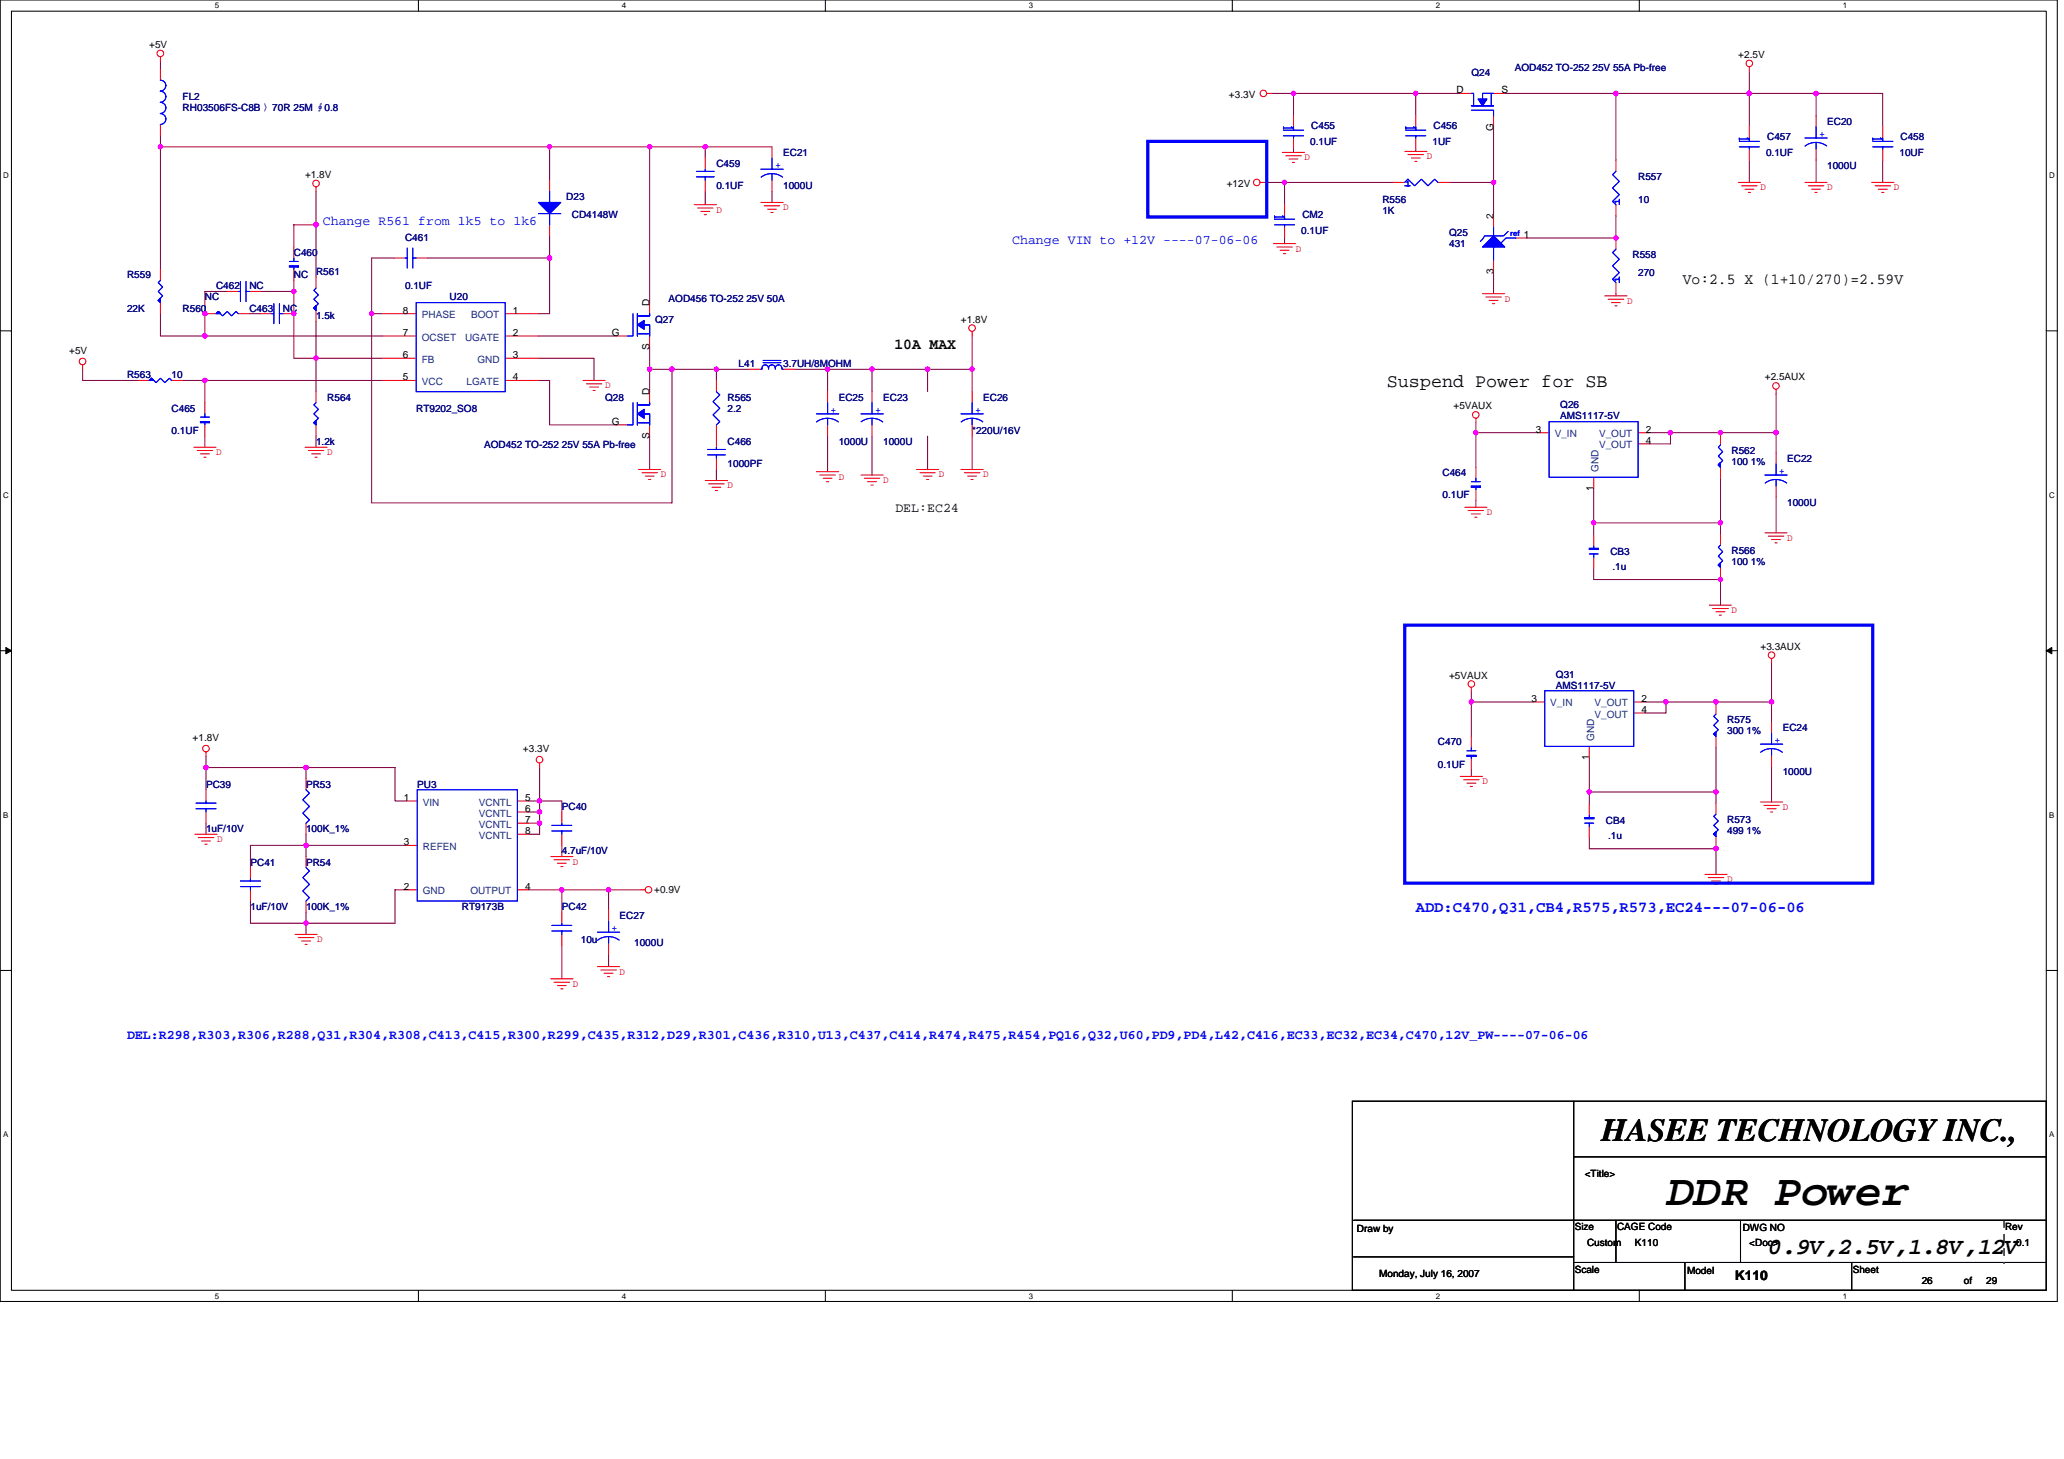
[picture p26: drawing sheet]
<svg xmlns="http://www.w3.org/2000/svg" width="297mm" height="210mm" viewBox="0 0 297 210" stroke-linecap="round" stroke-linejoin="round" font-family="sans-serif">
<defs><g id="words">
<text font-size="6.4" x="240.1" y="173.3">DDR Power</text>
<text font-size="4.6" x="230.5" y="164.2">HASEE TECHNOLOGY INC.,</text>
<text font-size="3.3" x="254.5" y="180.4">0.9V,2.5V,1.8V,12V</text>
<text font-size="2.7" x="199.6" y="55.6">Suspend Power for SB</text>
<g font-size="2.2">
<text x="242.2" y="40.8">Vo:2.5 X (1+10/270)=2.59V</text>
<text x="128.7" y="50.2">10A MAX</text>
</g>
<text font-size="2.2" fill="#00f" x="203.7" y="131.2">ADD:C470,Q31,CB4,R575,R573,EC24---07-06-06</text>
<g font-size="1.9" fill="#00f">
<text x="46.5" y="32.4">Change R561 from 1k5 to 1k6</text>
<text x="145.7" y="35.2">Change VIN to +12V ----07-06-06</text>
<text x="18.3" y="149.5">DEL:R298,R303,R306,R288,Q31,R304,R308,C413,C415,R300,R299,C435,R312,D29,R301,C436,R310,U13,C437,C414,R474,R475,R454,PQ16,Q32,U60,PD9,PD4,L42,C416,EC33,EC32,EC34,C470,12V_PW----07-06-06</text>
</g>
<g font-size="1.9">
<text x="128.9" y="73.7">DEL:EC24</text>
<text x="249.7" y="184.2">K110</text>
</g>
<g font-size="1.4">
<text x="21.5" y="6.9">+5V</text>
<text x="250.2" y="8.3">+2.5V</text>
<text x="176.9" y="14.1">+3.3V</text>
<text x="209.6" y="13.4">D</text>
<text x="216.1" y="13.4">S</text>
<text x="214.9" y="18.9" transform="rotate(-90 214.9 18.9)">G</text>
<text x="43.9" y="25.6">+1.8V</text>
<text x="176.5" y="26.9">+12V</text>
<text x="214.9" y="31.5" transform="rotate(-90 214.9 31.5)">2</text>
<text x="219.3" y="34.2">1</text>
<text x="214.9" y="39.4" transform="rotate(-90 214.9 39.4)">3</text>
<text x="58" y="45.1">8</text>
<text x="73.8" y="45.1">1</text>
<text x="93.5" y="44" transform="rotate(-90 93.5 44)">D</text>
<text x="138.3" y="46.4">+1.8V</text>
<text x="10" y="50.9">+5V</text>
<text x="58" y="51.5">6</text>
<text x="58" y="48.3">7</text>
<text x="73.8" y="51.5">3</text>
<text x="73.8" y="48.3">2</text>
<text x="88" y="48.3">G</text>
<text x="93.5" y="50.4" transform="rotate(-90 93.5 50.4)">S</text>
<text x="58" y="54.7">5</text>
<text x="73.8" y="54.7">4</text>
<text x="93.5" y="56.8" transform="rotate(-90 93.5 56.8)">D</text>
<text x="209.2" y="58.9">+5VAUX</text>
<text x="254" y="54.7">+2.5AUX</text>
<text x="88" y="61.1">G</text>
<text x="93.5" y="63.2" transform="rotate(-90 93.5 63.2)">S</text>
<text x="221" y="62.2">3</text>
<text x="236.9" y="62.2">2</text>
<text x="236.9" y="63.8">4</text>
<text x="229.3" y="70.6" transform="rotate(-90 229.3 70.6)">1</text>
<text x="253.4" y="93.5">+3.3AUX</text>
<text x="208.6" y="97.6">+5VAUX</text>
<text x="220.4" y="101">3</text>
<text x="236.2" y="101">2</text>
<text x="27.7" y="106.6">+1.8V</text>
<text x="236.2" y="102.6">4</text>
<text x="75.3" y="108.2">+3.3V</text>
<text x="228.7" y="109.3" transform="rotate(-90 228.7 109.3)">1</text>
<text x="58.1" y="115.2">1</text>
<text x="75.6" y="115.2">5</text>
<text x="75.6" y="116.8">6</text>
<text x="75.6" y="118.4">7</text>
<text x="75.6" y="120">8</text>
<text x="58.1" y="121.6">3</text>
<text x="58.1" y="128">2</text>
<text x="75.6" y="128">4</text>
<text x="94.1" y="128.5">+0.9V</text>
<text x="228.1" y="169.3">&lt;Title&gt;</text>
<text x="195.3" y="177.3">Draw by</text>
<text x="226.6" y="177">Size</text>
<text x="228.4" y="179.2">Custom</text>
<text x="232.7" y="177">CAGE Code</text>
<text x="235.3" y="179.2">K110</text>
<text x="250.8" y="177.2">DWG NO</text>
<text x="251.8" y="179.2">&lt;Doc&gt;</text>
<text x="288.6" y="177">Rev</text>
<text x="290.2" y="179.2">0.1</text>
<text x="198.5" y="183.7">Monday, July 16, 2007</text>
<text x="226.6" y="183.1">Scale</text>
<text x="242.8" y="183.2">Model</text>
<text x="266.6" y="183.1">Sheet</text>
<text x="276.6" y="184.7">26</text>
<text x="282.6" y="184.7">of</text>
<text x="285.9" y="184.7">29</text>
</g>
<g font-size="1.4" fill="#000080">
<text x="211.7" y="10.9">Q24</text>
<text x="218" y="10.3">AOD452 TO-252 25V 55A Pb-free</text>
<text x="26.3" y="14.4">FL2</text>
<text x="26.3" y="16">RH03506FS-C8B 〉70R 25M ∮0.8</text>
<text x="263" y="17.9">EC20</text>
<text x="112.7" y="22.4">EC21</text>
<text x="188.5" y="20.8">0.1UF</text>
<text x="188.7" y="18.6">C455</text>
<text x="206.2" y="20.8">1UF</text>
<text x="206.3" y="18.6">C456</text>
<text x="254.2" y="22.4">0.1UF</text>
<text x="254.3" y="20.2">C457</text>
<text x="273.4" y="22.4">10UF</text>
<text x="273.5" y="20.2">C458</text>
<text x="81.5" y="28.8">D23</text>
<text x="103.1" y="24">C459</text>
<text x="103.1" y="27.2">0.1UF</text>
<text x="112.7" y="27.2">1000U</text>
<text x="198.9" y="29.1">R556</text>
<text x="235.8" y="26">R557</text>
<text x="235.8" y="29.1">10</text>
<text x="263" y="24.3">1000U</text>
<text x="58.3" y="34.7">C461</text>
<text x="82.3" y="31.4">CD4148W</text>
<text x="187.3" y="33.6">0.1UF</text>
<text x="187.4" y="31.4">CM2</text>
<text x="198.9" y="30.7">1K</text>
<text x="208.6" y="34">Q25</text>
<text x="208.6" y="35.5">431</text>
<text x="18.3" y="40">R559</text>
<text x="31.1" y="41.6">C462</text>
<text x="35.9" y="41.6">NC</text>
<text x="42.3" y="40">NC</text>
<text x="42.3" y="36.8">C460</text>
<text x="45.5" y="39.5">R561</text>
<text x="58.3" y="41.6">0.1UF</text>
<text x="234.9" y="37.1">R558</text>
<text x="235.8" y="39.7">270</text>
<text x="18.3" y="44.8">22K</text>
<text x="26.3" y="44.8">R560</text>
<text x="29.5" y="43.2">NC</text>
<text x="35.9" y="44.8">C463</text>
<text x="40.7" y="44.8">NC</text>
<text x="45.5" y="46">1.5k</text>
<text x="64.7" y="43.2">U20</text>
<text x="94.3" y="46.4">Q27</text>
<text x="96.2" y="43.4">AOD456 TO-252 25V 50A</text>
<text x="106.3" y="52.8">L41</text>
<text x="112.7" y="52.8">3.7UH/8MOHM</text>
<text x="18.3" y="54.4">R563</text>
<text x="24.7" y="54.4">10</text>
<text x="24.7" y="59.2">C465</text>
<text x="47.1" y="57.6">R564</text>
<text x="59.9" y="59.2">RT9202_SO8</text>
<text x="87.1" y="57.6">Q28</text>
<text x="104.7" y="57.6">R565</text>
<text x="104.7" y="59.2">2.2</text>
<text x="120.7" y="57.6">EC25</text>
<text x="127.1" y="57.6">EC23</text>
<text x="141.5" y="57.6">EC26</text>
<text x="224.6" y="58.7">Q26</text>
<text x="24.7" y="62.4">0.1UF</text>
<text x="45.5" y="64">1.2k</text>
<text x="69.7" y="64.5">AOD452 TO-252 25V 55A Pb-free</text>
<text x="104.7" y="64">C466</text>
<text x="120.7" y="64">1000U</text>
<text x="127.1" y="64">1000U</text>
<text x="139.9" y="62.4">*220U/16V</text>
<text x="224.6" y="60.3">AMS1117-5V</text>
<text x="249.2" y="65.3">R562</text>
<text x="104.7" y="67.2">1000PF</text>
<text x="207.6" y="71.7">0.1UF</text>
<text x="207.6" y="68.5">C464</text>
<text x="249.2" y="66.9">100 1%</text>
<text x="257.2" y="66.4">EC22</text>
<text x="257.2" y="72.8">1000U</text>
<text x="231.8" y="79.9">CB3</text>
<text x="232.1" y="82">.1u</text>
<text x="249.2" y="79.7">R566</text>
<text x="249.2" y="81.3">100 1%</text>
<text x="223.9" y="97.5">Q31</text>
<text x="223.9" y="99.1">AMS1117-5V</text>
<text x="206.9" y="107.2">C470</text>
<text x="248.6" y="104">R575</text>
<text x="248.6" y="105.6">300 1%</text>
<text x="256.6" y="105.2">EC24</text>
<text x="29.7" y="113.3">PC39</text>
<text x="44" y="113.3">PR53</text>
<text x="60" y="113.3">PU3</text>
<text x="206.9" y="110.4">0.1UF</text>
<text x="256.6" y="111.5">1000U</text>
<text x="29.7" y="119.7">1uF/10V</text>
<text x="44" y="119.7">100K_1%</text>
<text x="80.9" y="116.5">PC40</text>
<text x="231.1" y="118.6">CB4</text>
<text x="248.6" y="118.4">R573</text>
<text x="36" y="124.5">PC41</text>
<text x="44" y="124.5">PR54</text>
<text x="80.9" y="122.9">4.7uF/10V</text>
<text x="231.4" y="120.7">.1u</text>
<text x="248.6" y="120">499 1%</text>
<text x="36" y="130.9">1uF/10V</text>
<text x="44" y="130.9">100K_1%</text>
<text x="66.5" y="130.9">RT9173B</text>
<text x="80.9" y="130.9">PC42</text>
<text x="83.6" y="135.7">10u</text>
<text x="89.2" y="132.2">EC27</text>
<text x="91.3" y="136">1000U</text>
</g>
<g font-size="1.4" fill="#f00">
<text x="187.7" y="23.1">D</text>
<text x="205.4" y="22.9">D</text>
<text x="253.4" y="27.4">D</text>
<text x="263" y="27.4">D</text>
<text x="272.6" y="27.4">D</text>
<text x="103.1" y="30.6">D</text>
<text x="112.7" y="30.3">D</text>
<text x="186.5" y="36.2">D</text>
<text x="216.6" y="43.4">D</text>
<text x="234.2" y="43.7">D</text>
<text x="87.1" y="55.9">D</text>
<text x="31.1" y="65.5">D</text>
<text x="47.1" y="65.5">D</text>
<text x="95.1" y="68.7">D</text>
<text x="104.7" y="70.3">D</text>
<text x="120.7" y="69">D</text>
<text x="127.1" y="69.5">D</text>
<text x="135.1" y="68.7">D</text>
<text x="141.5" y="68.7">D</text>
<text x="214" y="74.1">D</text>
<text x="257.2" y="77.8">D</text>
<text x="249.2" y="88.2">D</text>
<text x="213.4" y="112.8">D</text>
<text x="256.6" y="116.5">D</text>
<text x="31.3" y="121.2">D</text>
<text x="82.5" y="124.4">D</text>
<text x="248.6" y="126.9">D</text>
<text x="45.7" y="135.6">D</text>
<text x="82.5" y="142">D</text>
<text x="89.2" y="140.2">D</text>
</g>
<g font-size="1.4" fill="#00f">
<text x="261.8" y="19.7">+</text>
<text x="111.6" y="24.2">+</text>
<text x="119.6" y="59.4">+</text>
<text x="126" y="59.4">+</text>
<text x="140.4" y="59.4">+</text>
<text x="256.1" y="68.2">+</text>
<text x="255.4" y="106.9">+</text>
<text x="88" y="134">+</text>
</g>
<g font-size="1.4" fill="#004080">
<text x="60.7" y="45.8">PHASE</text>
<text x="67.8" y="45.8">BOOT</text>
<text x="60.7" y="52.2">FB</text>
<text x="60.7" y="49">OCSET</text>
<text x="66.9" y="49">UGATE</text>
<text x="68.7" y="52.2">GND</text>
<text x="60.7" y="55.4">VCC</text>
<text x="67.2" y="55.4">LGATE</text>
<text x="223.7" y="62.9">V_IN</text>
<text x="230.1" y="62.9">V_OUT</text>
<text x="230.1" y="64.5">V_OUT</text>
<text x="230" y="67.9" transform="rotate(-90 230 67.9)">GND</text>
<text x="223.1" y="101.6">V_IN</text>
<text x="229.5" y="101.6">V_OUT</text>
<text x="229.4" y="106.6" transform="rotate(-90 229.4 106.6)">GND</text>
<text x="229.5" y="103.2">V_OUT</text>
<text x="60.9" y="115.9">VIN</text>
<text x="68.9" y="115.9">VCNTL</text>
<text x="68.9" y="117.5">VCNTL</text>
<text x="68.9" y="119.1">VCNTL</text>
<text x="60.9" y="122.3">REFEN</text>
<text x="68.9" y="120.7">VCNTL</text>
<text x="60.9" y="128.7">GND</text>
<text x="67.7" y="128.7">OUTPUT</text>
</g>
<g font-size="1.1">
<text x="30.9" y="1.2">5</text>
<text x="89.5" y="1.2">4</text>
<text x="148.1" y="1.2">3</text>
<text x="206.6" y="1.2">2</text>
<text x="265.2" y="1.2">1</text>
<text x=".4" y="25.6">D</text>
<text x="294.9" y="25.6">D</text>
<text x=".4" y="71.6">C</text>
<text x="294.9" y="71.6">C</text>
<text x=".4" y="117.6">B</text>
<text x="294.9" y="117.6">B</text>
<text x=".4" y="163.6">A</text>
<text x="294.9" y="163.6">A</text>
<text x="30.9" y="186.8">5</text>
<text x="89.5" y="186.8">4</text>
<text x="148.1" y="186.8">3</text>
<text x="206.6" y="186.8">2</text>
<text x="265.2" y="186.8">1</text>
</g>
<text font-size="1.1" fill="#00f" x="217.4" y="34">ref</text>
</g></defs>
<path d="M0 0h296.1v187.2h-296.1zM1.6 1.6h292.9v184h-292.9z" fill="none" stroke="#000" stroke-width=".15"/>
<g fill="#fff">
<path d="M30.9 .2h.6v1.2h-.6z"/>
<path d="M30.9 185.8h.6v1.3h-.6z"/>
</g>
<path d="M60.2 0v1.6M60.2 185.6v1.6" fill="none" stroke="#000" stroke-width=".15"/>
<g fill="#fff">
<path d="M89.5 .2h.6v1.2h-.6z"/>
<path d="M89.5 185.8h.6v1.3h-.6z"/>
</g>
<path d="M118.8 0v1.6M118.8 185.6v1.6" fill="none" stroke="#000" stroke-width=".15"/>
<g fill="#fff">
<path d="M148.1 .2h.6v1.2h-.6z"/>
<path d="M148.1 185.8h.6v1.3h-.6z"/>
</g>
<path d="M177.4 0v1.6M177.4 185.6v1.6" fill="none" stroke="#000" stroke-width=".15"/>
<g fill="#fff">
<path d="M206.6 .2h.6v1.2h-.6z"/>
<path d="M206.6 185.8h.6v1.3h-.6z"/>
</g>
<path d="M235.9 0v1.6M235.9 185.6v1.6" fill="none" stroke="#000" stroke-width=".15"/>
<g fill="#fff">
<path d="M265.2 .2h.6v1.2h-.6z"/>
<path d="M265.2 185.8h.6v1.3h-.6z"/>
<path d="M.4 24.6h.8v1.3h-.8z"/>
<path d="M294.9 24.6h.8v1.3h-.8z"/>
<path d="M.4 70.6h.8v1.3h-.8z"/>
<path d="M294.9 70.6h.8v1.3h-.8z"/>
</g>
<path d="M0 47.6h1.6M294.5 47.6h1.6" fill="none" stroke="#000" stroke-width=".15"/>
<g fill="#fff">
<path d="M.4 116.6h.8v1.3h-.8z"/>
<path d="M294.9 116.6h.7v1.3h-.7z"/>
</g>
<path d="M0 93.6h1.6M294.5 93.6h1.6" fill="none" stroke="#000" stroke-width=".15"/>
<path d="M.8 93.2l.8 .4-.8 .5zM294.5 93.6l.8-.4v.9z" fill="#000" stroke="#000" stroke-width=".14"/>
<g fill="#fff">
<path d="M.4 162.6h.8v1.3h-.8z"/>
<path d="M294.9 162.6h.7v1.3h-.7z"/>
</g>
<path d="M0 139.6h1.6M294.5 139.6h1.6M194.6 158.4h99.9v27.2h-99.9zM226.5 158.4v27.2M194.8 175.6h99.7M226.5 166.4h68M232.6 175.6v6M250.5 175.6v6M194.8 180.8h31.7M226.5 181.6h68M242.5 181.6v4M266.5 181.6v4" fill="none" stroke="#000" stroke-width=".15"/>
<g fill="none" stroke="#800040" stroke-width=".15">
<path d="M23.1 8.8v1.1M23.1 19.5v19.2M182.9 13.4h27.3M186.2 13.4v3.3M203.7 13.4v3.3M214.9 18.2v8h-6.3M216.6 13.4h54.4v4.8M232.6 13.4v9.7M251.8 10.2v8M261.4 13.4v3.3M23.1 21.1h70.4M45.5 32.3h-3.2v3.2"/>
<path d="M45.5 27.5v12.4M56.7 37.1h-3.2v35.2h43.2v-19.2M61.5 37.1h17.6v8h-1.6M79.1 21.1v4.8M79.1 33.9v3.2M93.5 21.1h8v1.6M93.5 21.1v22.4M101.5 21.1h9.6M101.5 27.5v1.9M111.1 27.5v1.6M182 26.2h18.6M184.9 26.2v3.2"/>
<path d="M184.9 34.2v.9M186.2 21.4v.5M203.7 21.4v.4M214.9 26.2v4.9M214.9 39.1v3.1M232.6 31.1v3.1h-12.9M251.8 23.1v3.1M261.4 23.1v3.1M271 23.1v3.1M11.9 53.1v1.6h8M23.1 45.1v3.2h32M26.3 54.7h28.8"/>
<path d="M29.5 54.7v3.2M32.7 41.9h-3.2v6.4M35.9 45.1h1.6M37.5 41.9h4.8M42.3 40.3v11.2h12.8M45.5 46.2v10.1M53.5 45.1h1.6M77.5 51.5h8v3.2M77.5 54.7h1.6v6.4h9.6M77.5 48.3h11.2M93.5 49.9v6.4M93.5 53.1h14.4"/>
<path d="M103.1 53.1v1.6M114.3 53.1h25.6M119.1 53.1v3.2M125.5 53.1v3.2M133.5 53.1v3.2M139.9 48.3v8M232.6 42.2v.4M255.6 56.7v8.4M29.5 62.7v1.6M45.5 62.7v1.6M93.5 62.7v4.8M103.1 67.5v1.6"/>
<path d="M119.1 62.7v5.2M125.5 62.7v5.6M133.5 62.7v4.8M139.9 62.7v4.8M212.4 60.8v6.4M212.4 72v1M212.4 62.3h9M229.4 70.3v6.7M229.4 75.2h18.2M237.4 62.3h3v1.6h-3M240.4 62.3h15.2M247.6 62.3v.1"/>
<path d="M247.6 68.8v8M255.6 71.5v5.2M211.7 99.5v6.4M229.4 81.8v1.6h18.2M247.6 83.2v3.9M254.9 95.4v8.5M29.7 110.4h27.2v4.8h1.6M29.7 108.8v4.8M29.7 118.4v1.6M44 110.4v1.6M76 115.2h4.9v1.6M76 118.4h1.7"/>
<path d="M76 116.8h1.7M77.7 110.4v9.6h-1.7M211.7 110.7v1M211.7 101h9M228.7 109v6.7M228.7 113.9h18.2M236.7 101h3.1v1.6h-3.1M239.8 101h15.1M246.9 101v.1M246.9 107.5v8M254.9 110.3v5.1M44 120v3.2"/>
<path d="M44 131.2v3.2M58.5 121.6h-22.5v3.2M58.5 128h-1.6v4.8h-20.9v-3.2M76 128h4.9M80.9 128h6.7v2.9M80.9 121.6v1.6M80.9 128v3.2M80.9 136v4.8M87.6 128h4.6M87.6 137.3v1.8M228.7 120.5v1.6h18.2M246.9 121.9v3.9"/>
</g>
<g fill="#f0f" stroke="#f0f" stroke-width=".15">
<circle cx="77.6" cy="118.4" r=".31"/>
<circle cx="80.8" cy="128" r=".32"/>
<circle cx="44" cy="110.4" r=".31"/>
<circle cx="29.6" cy="110.4" r=".31"/>
<circle cx="44" cy="121.6" r=".31"/>
<circle cx="77.6" cy="115.2" r=".32"/>
<circle cx="87.6" cy="128" r=".32"/>
<circle cx="44" cy="132.8" r=".31"/>
<circle cx="77.6" cy="116.8" r=".31"/>
<circle cx="96.7" cy="53.1" r=".31"/>
<circle cx="119.1" cy="53.1" r=".31"/>
<circle cx="101.5" cy="21.1" r=".31"/>
<circle cx="93.5" cy="21.1" r=".31"/>
<circle cx="103.1" cy="53.1" r=".31"/>
<circle cx="45.5" cy="51.5" r=".31"/>
<circle cx="79.1" cy="21.1" r=".31"/>
<circle cx="23.1" cy="21.1" r=".31"/>
<circle cx="93.5" cy="53.1" r=".31"/>
<circle cx="53.5" cy="45.1" r=".31"/>
<circle cx="79.1" cy="37.1" r=".31"/>
<circle cx="125.5" cy="53.1" r=".31"/>
<circle cx="139.9" cy="53.1" r=".31"/>
<circle cx="133.5" cy="53.1" r=".31"/>
<circle cx="29.5" cy="54.7" r=".31"/>
<circle cx="29.5" cy="48.3" r=".32"/>
<circle cx="29.5" cy="45.1" r=".31"/>
<circle cx="42.3" cy="45.1" r=".31"/>
<circle cx="42.3" cy="41.9" r=".31"/>
<circle cx="45.5" cy="32.3" r=".32"/>
<circle cx="184.9" cy="26.2" r=".31"/>
<circle cx="251.7" cy="13.4" r=".32"/>
<circle cx="212.4" cy="62.2" r=".31"/>
<circle cx="232.5" cy="34.2" r=".31"/>
<circle cx="240.4" cy="62.2" r=".31"/>
<circle cx="229.3" cy="75.2" r=".32"/>
<circle cx="203.7" cy="13.4" r=".32"/>
<circle cx="261.3" cy="13.4" r=".32"/>
<circle cx="255.6" cy="62.2" r=".31"/>
<circle cx="247.6" cy="62.2" r=".31"/>
<circle cx="247.6" cy="83.4" r=".31"/>
<circle cx="247.6" cy="75.2" r=".32"/>
<circle cx="214.9" cy="26.2" r=".31"/>
<circle cx="186.1" cy="13.4" r=".32"/>
<circle cx="232.5" cy="13.4" r=".32"/>
<circle cx="211.7" cy="101" r=".31"/>
<circle cx="239.7" cy="101" r=".31"/>
<circle cx="228.7" cy="113.9" r=".31"/>
<circle cx="255" cy="101" r=".31"/>
<circle cx="247" cy="101" r=".31"/>
<circle cx="247" cy="113.9" r=".31"/>
<circle cx="247" cy="122.1" r=".31"/>
</g>
<g fill="none" stroke="#f00" stroke-width=".15">
<path d="M23.1 8.2v.6M23.1 9.9v1.6M23.1 17.9v1.6M182.3 13.4h.6M186.2 16.7v1.5M186.2 19.9v1.5M203.7 16.7v1.5M203.7 19.9v1.5M210.2 13.4h1.5M214.9 13.4h1.7M214.9 16.7v1.5M251.8 9.6v.6"/>
<path d="M251.8 18.2v1.7M261.4 16.7v1.5M271 18.2v1.7M23.1 38.7v1.6M42.3 35.5v1.6M42.3 38.7v1.6M45.5 26.9v.6M45.5 39.9v1.5M56.7 37.1h1.6M59.9 37.1h1.6M79.1 25.9v1.6M79.1 32.3v1.6"/>
<path d="M99.9 29.4h3.2M100.4 29.9h2.2M100.9 30.4h1.2M101.3 30.9h.4M101.5 22.7v1.6M101.5 25.9v1.6M109.5 29.1h3.2M110 29.6h2.2M110.5 30.1h1.2M110.9 30.6h.4M111.1 21.1v1.6M111.1 25.9v1.6"/>
<path d="M181.4 26.2h.6M183.3 35.1h3.2M183.7 35.5h2.3M184.2 36h1.3M184.5 21.9h3.2M184.7 36.5h.3M184.9 29.4v1.7M184.9 32.7v1.5M185 22.4h2.3M185.5 22.9h1.3M186 23.4h.3M200.6 26.2h1.6"/>
<path d="M202.2 21.8h3.2M202.6 22.2h2.3M203.1 22.7h1.3M203.6 23.2h.3M206.9 26.2h1.7M214.9 31.1v1.6M214.9 37.4v1.7M218.2 34.2h1.5M232.6 23.1v1.6M232.6 29.4v1.7M232.6 34.2v1.7M250.2 26.2h3.2"/>
<path d="M250.6 26.7h2.3M251.1 27.2h1.3M251.6 27.7h.3M251.8 21.4v1.7M259.8 26.2h3.1M260.2 26.7h2.3M260.7 27.2h1.3M261.2 27.7h.3M261.4 21.4v1.7M269.4 26.2h3.2M269.9 26.7h2.2M270.3 27.2h1.3"/>
<path d="M270.8 27.7h.3M271 21.4v1.7M11.9 52.5v.6M19.9 54.7h1.6M23.1 43.5v1.6M24.7 54.7h1.6M29.5 45.1h1.6M29.5 57.9v1.6M32.7 41.9h1.6M34.3 45.1h1.6M35.9 41.9h1.6M37.5 45.1h1.6"/>
<path d="M40.7 45.1h1.6M45.5 44.7v1.5M45.5 56.3v1.6M55.1 54.7h4.8M55.1 48.3h4.8M55.1 45.1h4.8M55.1 51.5h4.8M72.7 54.7h4.8M72.7 48.3h4.8M72.7 45.1h4.8M72.7 51.5h4.8M83.9 54.7h3.2"/>
<path d="M84.4 55.2h2.2M84.9 55.7h1.2M85.3 56.2h.4M88.7 48.3h1.6M93.5 43.5v1.6M93.5 48.3v1.6M93.5 56.3v1.6M103.1 54.7v1.6M107.9 53.1h1.6M112.7 53.1h1.6M119.1 56.3v1.6M125.5 56.3v1.6"/>
<path d="M139.9 47.7v.6M139.9 56.3v1.6M213.4 42.2h3.2M213.8 42.7h2.3M214.3 43.2h1.3M214.8 43.7h.3M230.9 42.6h3.3M231.4 43.1h2.3M231.9 43.5h1.3M232.4 44h.3M232.6 40.7v1.5M255.6 56v.7"/>
<path d="M27.9 64.3h3.2M28.4 64.8h2.2M28.8 65.3h1.3M29.3 65.8h.4M29.5 61.1v1.6M43.9 64.3h3.2M44.4 64.8h2.2M44.8 65.3h1.3M45.3 65.8h.4M45.5 61.1v1.6M88.7 61.1h1.6M91.9 67.5h3.2"/>
<path d="M92.4 68h2.2M92.9 68.5h1.2M93.3 69h.4M93.5 61.1v1.6M101.5 69.1h3.2M102 69.6h2.2M102.5 70.1h1.2M102.9 70.6h.4M103.1 61.1v3.2M103.1 65.9v1.6M117.5 67.9h3.2M118 68.3h2.2"/>
<path d="M118.5 68.8h1.2M118.9 69.3h.4M119.1 61.1v1.6M123.9 68.3h3.2M124.4 68.8h2.2M124.9 69.3h1.3M125.3 69.8h.4M125.5 61.1v1.6M131.9 67.5h3.2M132.4 68h2.2M132.9 68.5h1.3M133.3 69h.4"/>
<path d="M138.3 67.5h3.2M138.8 68h2.2M139.3 68.5h1.2M139.7 69h.4M139.9 61.1v1.6M210.8 73h3.2M211.3 73.4h2.2M211.7 73.9h1.3M212.2 74.4h.4M212.4 60.2v.6M212.4 67.2v1.6M212.4 70.4v1.6"/>
<path d="M221.4 62.3h1.5M229.4 68.7v1.6M229.4 77v1.6M235.8 62.3h1.6M235.8 63.9h1.6M247.6 62.4v1.6M247.6 67.2v1.6M247.6 76.8v1.6M254 76.7h3.2M254.5 77.1h2.2M254.9 77.6h1.3M255.4 78.1h.4"/>
<path d="M255.6 65.1v1.6M255.6 69.9v1.6M211.7 98.9v.6M229.4 80.2v1.6M246 87.1h3.2M246.5 87.5h2.2M246.9 88h1.3M247.4 88.5h.4M247.6 81.6v1.6M254.9 94.7v.7M29.7 108.2v.6M29.7 113.6v1.6"/>
<path d="M29.7 116.8v1.6M44 112v1.6M44 118.4v1.6M58.5 115.2h1.5M74.5 116.8h1.5M74.5 115.2h1.5M74.5 118.4h1.5M77.7 109.8v.6M80.9 116.8v1.6M210.2 111.7h3.2M210.6 112.2h2.3M211.1 112.7h1.3"/>
<path d="M211.6 113.1h.3M211.7 105.9v1.6M211.7 109.1v1.6M220.7 101h1.6M228.7 107.4v1.6M228.7 115.7v1.6M228.7 118.9v1.6M235.1 101h1.6M235.1 102.6h1.6M246.9 101.1v1.6M246.9 105.9v1.6M246.9 115.5v1.6"/>
<path d="M253.4 115.4h3.2M253.8 115.9h2.3M254.3 116.4h1.3M254.8 116.8h.3M254.9 103.9v1.6M254.9 108.7v1.6M28 120h3.3M28.5 120.5h2.3M29 121h1.3M29.5 121.5h.3M36 124.8v1.6M36 128v1.6"/>
<path d="M42.5 134.4h3.2M42.9 134.9h2.3M43.4 135.4h1.3M43.9 135.9h.3M44 123.2v1.6M44 129.6v1.6M58.5 128h1.5M58.5 121.6h1.5M74.5 120h1.5M74.5 128h1.5M79.3 123.2h3.2M79.7 123.7h2.3"/>
<path d="M80.2 124.2h1.3M80.7 124.7h.3M80.9 120v1.6M80.9 131.2v1.6M80.9 134.4v1.6M86 139.1h3.2M86.5 139.6h2.2M87.6 130.9v1.6M87.6 135.7v1.6M92.2 128h.7M245.4 125.8h3.2M245.8 126.3h2.3"/>
<path d="M246.3 126.7h1.3M246.8 127.2h.3M246.9 120.4v1.5M79.3 140.8h3.2M79.7 141.3h2.3M80.2 141.8h1.3M80.7 142.3h.3M86.9 140h1.3M87.4 140.5h.3"/>
<circle cx="23.1" cy="7.7" r=".47"/>
<circle cx="181.8" cy="13.4" r=".47"/>
<circle cx="251.7" cy="9.1" r=".47"/>
<circle cx="45.5" cy="26.4" r=".47"/>
<circle cx="180.9" cy="26.2" r=".47"/>
<circle cx="11.9" cy="52" r=".47"/>
<circle cx="139.9" cy="47.2" r=".47"/>
<circle cx="212.4" cy="59.7" r=".47"/>
<circle cx="255.6" cy="55.5" r=".47"/>
<circle cx="211.7" cy="98.4" r=".47"/>
<circle cx="254.9" cy="94.3" r=".47"/>
<circle cx="29.6" cy="107.7" r=".47"/>
<circle cx="77.6" cy="109.3" r=".48"/>
<circle cx="93.3" cy="128" r=".47"/>
</g>
<path d="M288.4 175.6v6M288.4 181.6h.1" fill="none" stroke="#fff" stroke-width=".14" stroke-dasharray="1 1 1 1 1 1 1 1"/>
<path d="M288.4 175.6v6M288.4 181.6h.1" fill="none" stroke="#000" stroke-width=".14" stroke-dasharray="1 1 1 1 1 1 1 1"/>
<path d="M165.2 20.3h17.1v10.9h-17.1zM202.2 89.9h67.3v37.2h-67.3z" fill="none" stroke="#00f" stroke-width=".47"/>
<g fill="none" stroke="#00f" stroke-width=".15">
<path d="M23.1 11.5a.78 .78 0 0 1 .8 .8 .78 .78 0 0 1-.8 .8M23.1 13.1a.79 .79 0 0 1 .8 .8 .79 .79 0 0 1-.8 .8 .8 .8 0 0 1 .8 .8 .8 .8 0 0 1-.8 .8 .79 .79 0 0 1 .8 .8 .79 .79 0 0 1-.8 .8M184.7 19.5h2.9M184.7 18.7h2.9M184.7 18.2v.4M185.8 18.2l.4 .2h-1.5M186.2 18.2v.5M186.2 19.5v.4M202.3 19.5h2.9M202.3 18.7h2.9M202.3 18.2v.4M203.4 18.2l.3 .2h-1.4"/>
<path d="M203.7 18.2v.5M203.7 19.5v.4M211.7 15.9h3.2v.8M211.7 15.2h3.2M212.1 15v-1.6h-.4h.4v1.8M213.4 14.1v-.7h1.5h-1.5v1M214.6 13.4v1.8M250.3 19.9v.3M251.4 19.9l.4 .1h-1.5M251.8 19.9v.4M259.8 19.9h3.1M261.4 18.2v1.7"/>
<path d="M269.5 19.9v.3M270.6 19.9l.4 .1h-1.5M271 19.9v.4M41.7 37.6h1.2M42.3 37.1v.5M42.3 38.4v.3M58.3 37.1h.3M58.6 35.7v2.9M59.4 37.1h.5M59.4 35.7v2.9M77.5 30.7h3.2M79.1 27.5v1.6"/>
<path d="M79.1 30.7v1.6M100.2 24.7h2.6M100.2 25.4h2.6M101.5 24.3v.4M101.5 25.4v.5M109.5 24.3h3.2M109.5 25.5a2.6 2.6 0 0 1 3.1 0M111.1 22.7v1.6M111.1 25v.9M183.4 32.3h2.9M183.4 31.5h2.9M183.4 31.1v.3"/>
<path d="M184.5 31.1l.4 .1h-1.5M184.9 31.1v.4M184.9 32.3v.4M202.2 26.2l.4-.4 1 .9 1-.9 .9 .9 1-.9 .4 .4M202.2 26.7h.7M202.5 26.2l.1-.1v.6M214.9 32.7v1.5M214.9 35.5v1.9M217 33.3l-.6 .6h-2.7l-.7 .8M218.2 34.2h-1.5l-1 1M232.6 35.9l-.5 .4 .9 1-.9 .9 .9 1-.9 1 .5 .5M232.6 24.7l-.5 .4 .9 1-.9 1 .9 .9-.9 1 .5 .4"/>
<path d="M233 29h-.6l.2 .1M233 28.7v.7M233 39.9v.8M250.3 21.1h2.9M250.3 20.3h2.9M251.8 21.1v.3M261.4 20.5v.9M262.9 21a2.59 2.59 0 0 0-3.1 0M269.5 21.1h2.9M269.5 20.3h2.9M271 21.1v.3M21.5 54.7l.3-.3 .7 .7 .6-.7 .6 .7 .7-.7 .3 .3"/>
<path d="M23.1 40.3l-.3 .4 .6 .6-.6 .6 .6 .7-.6 .6 .3 .3M29.5 59.5v.5M31.1 45.1l.3-.3 .6 .6 .7-.6 .6 .6 .7-.6 .3 .3M34.3 41.9h.3M34.6 40.5v2.9M35.4 41.9h.5M35.4 40.5v2.9M39.1 45.1h.3M39.4 43.7v2.9M40.2 45.1h.5M40.2 43.7v2.9M45.5 57.9l-.3 .4 .6 .6-.6 .6 .6 .7-.6 .6 .3 .3"/>
<path d="M45.5 41.4l-.3 .4 .6 .6-.6 .7 .6 .6-.6 .6 .3 .4M59.9 43.5h12.8v12.8h-12.8zM91.1 45.1v3.2h-.8M91.1 57.9v3.2h-.8M91.7 45.4h1.8v-.3v.3h-1.6M91.7 58.3h1.8v-.4v.4h-1.6M91.7 45.1v3.2M91.7 57.9v3.2M91.7 48h1.8M92.5 46.7h1v1.6v-1.6h-.6M92.5 59.5h1v1.6v-1.6h-.6M103.1 56.3l.5 .5-1 1 1 .9-1 1 1 1-.5 .4"/>
<path d="M109.7 53v.1h-.2M109.7 53a.47 .47 0 0 1 .4-.5 .47 .47 0 0 1 .5 .5 .49 .49 0 0 1 .5-.5 .49 .49 0 0 1 .5 .5M109.8 52.2h2.6M109.8 51.9h2.6M110.6 53v.1M111.6 53a.47 .47 0 0 1 .5-.5 .47 .47 0 0 1 .4 .5M111.6 53v.1M112.5 53v.1h.2M117.5 59.5h3.2M119.1 57.9v1.6M123.9 59.5h3.2M125.5 57.9v1.6"/>
<path d="M138.3 59.5h3.2M139.9 57.9v1.6M233 40.2h-.6l.2 .1M28.8 60h1.3M29.5 60.8v.3M91.7 60.8h1.8M101.8 64.7h2.6M101.8 65.4h2.6M103.1 64.3v.4M103.1 65.4v.5M117.5 60.7a2.58 2.58 0 0 1 3.1 0M119.1 60.2v.9"/>
<path d="M123.9 60.7a2.59 2.59 0 0 1 3.1 0M125.5 60.2v.9M139.9 60.2v.9M141.4 60.7a2.59 2.59 0 0 0-3.1 0M211.7 69.3h1.3M212.4 68.8v.5M212.4 70.1v.3M222.9 60.7h12.9v8h-12.9zM228.7 79.7h1.3M229.4 78.6v.3M229.4 79.7v.5M247.6 78.4l-.3 .3 .6 .7-.6 .6 .6 .7-.6 .6 .3 .3"/>
<path d="M247.6 64l-.3 .3 .6 .7-.6 .6 .6 .7-.6 .6 .3 .3M254 68.3h3.2M254 69.5a2.6 2.6 0 0 1 3.1 0M255.6 66.7v1.6M255.6 69v.9M222.3 99.4h12.8v8h-12.8zM28.2 116.4h2.9M28.2 115.5h2.9M29.7 115.2v.3M29.7 116.4v.4M44 113.6l.5 .5-.9 1 .9 .9-.9 1 .9 .9-.5 .5M60 113.6h14.5v16h-14.5z"/>
<path d="M79.4 119.5h2.9M79.4 118.7h2.9M80.9 118.4v.3M80.9 119.5v.5M211.1 108h1.3M211.7 107.5v.5M211.7 108.8v.3M228.1 118.4h1.3M228.7 117.3v.3M228.7 118.4v.5M246.9 117.1l-.3 .4 .7 .6-.7 .6 .7 .7-.7 .6 .3 .4M246.9 102.7l-.3 .4 .7 .6-.7 .7 .7 .6-.7 .6 .3 .3"/>
<path d="M253.4 107.1h3.2M253.4 108.2a2.44 2.44 0 0 1 1.5-.5 2.44 2.44 0 0 1 1.6 .5M254.9 105.5v1.6M254.9 107.7v1M34.6 127.6h2.9M34.6 126.7h2.9M36 126.4v.3M36 127.6v.4M44 124.8l.5 .5-.9 1 .9 .9-.9 1 .9 .9-.5 .5M79.4 133.9h2.9M79.4 133.1h2.9M80.9 132.8v.3"/>
<path d="M80.9 133.9v.5M86 134.1h3.2M87.6 132.5v1.6M87.6 134.7v1M89.1 135.3a2.59 2.59 0 0 0-3.1 0"/>
</g>
<g fill="#00f" stroke="#00f" stroke-width=".15">
<path d="M91.7 46.7l1-.6v1.3z" fill-rule="evenodd"/>
<path d="M91.7 46.7l1-.6v1.3z" fill-rule="evenodd"/>
<path d="M246.6 120l.3-.3v.7l-.3-.4 .3-.3z" fill-rule="evenodd"/>
<path d="M246.6 120l.3-.3v.7l-.3-.4 .3-.3z" fill-rule="evenodd"/>
<path d="M31.4 44.8l.3 .3h-.6l.3-.3 .3 .3z" fill-rule="evenodd"/>
<path d="M31.4 44.8l.3 .3h-.6l.3-.3 .3 .3z" fill-rule="evenodd"/>
<path d="M212.7 14.2h1.3l-.6 1z" fill-rule="evenodd"/>
<path d="M212.7 14.2h1.3l-.6 1z" fill-rule="evenodd"/>
<path d="M228.1 117.6v.2h1.3v-.2z" fill-rule="evenodd"/>
<path d="M228.1 117.6v.2h1.3v-.2z" fill-rule="evenodd"/>
<path d="M41.7 38.2v.2h1.2v-.2z" fill-rule="evenodd"/>
<path d="M41.7 38.2v.2h1.2v-.2z" fill-rule="evenodd"/>
<path d="M228.7 78.9v.2h1.3v-.2z" fill-rule="evenodd"/>
<path d="M228.7 78.9v.2h1.3v-.2z" fill-rule="evenodd"/>
<path d="M211.7 69.9v.2h1.3v-.2z" fill-rule="evenodd"/>
<path d="M211.7 69.9v.2h1.3v-.2z" fill-rule="evenodd"/>
<path d="M91.7 59.5l1-.6v1.3z" fill-rule="evenodd"/>
<path d="M91.7 59.5l1-.6v1.3z" fill-rule="evenodd"/>
<path d="M246.6 105.6l.3-.3v.6l-.3-.3 .3-.3z" fill-rule="evenodd"/>
<path d="M246.6 105.6l.3-.3v.6l-.3-.3 .3-.3z" fill-rule="evenodd"/>
<path d="M247.6 81v.6l-.3-.3z" fill-rule="evenodd"/>
<path d="M247.6 81v.6l-.3-.3z" fill-rule="evenodd"/>
<path d="M21.5 54.7l.3-.3 .3 .3-.3-.3 .3 .3z" fill-rule="evenodd"/>
<path d="M21.5 54.7l.3-.3 .3 .3-.3-.3 .3 .3z" fill-rule="evenodd"/>
<path d="M247.6 66.6v.6l-.3-.3z" fill-rule="evenodd"/>
<path d="M247.6 66.6v.6l-.3-.3z" fill-rule="evenodd"/>
<path d="M214.9 33.9l1.7 1.6h-3.2z" fill-rule="evenodd"/>
<path d="M214.9 33.9l1.7 1.6h-3.2z" fill-rule="evenodd"/>
<path d="M23.1 42.9v.6l-.3-.3z" fill-rule="evenodd"/>
<path d="M23.1 42.9v.6l-.3-.3z" fill-rule="evenodd"/>
<path d="M77.5 29.1h3.2l-1.6 1.6z" fill-rule="evenodd"/>
<path d="M77.5 29.1h3.2l-1.6 1.6z" fill-rule="evenodd"/>
<path d="M45.5 60.5v.6l-.3-.3z" fill-rule="evenodd"/>
<path d="M45.5 60.5v.6l-.3-.3z" fill-rule="evenodd"/>
<path d="M28.8 60.7v.1h1.3v-.1z" fill-rule="evenodd"/>
<path d="M28.8 60.7v.1h1.3v-.1z" fill-rule="evenodd"/>
<path d="M45.5 44v.7l-.3-.4z" fill-rule="evenodd"/>
<path d="M45.5 44v.7l-.3-.4z" fill-rule="evenodd"/>
<path d="M211.1 108.7v.1h1.3v-.1z" fill-rule="evenodd"/>
<path d="M211.1 108.7v.1h1.3v-.1z" fill-rule="evenodd"/>
</g>
<use href="#words"/>
</svg>
